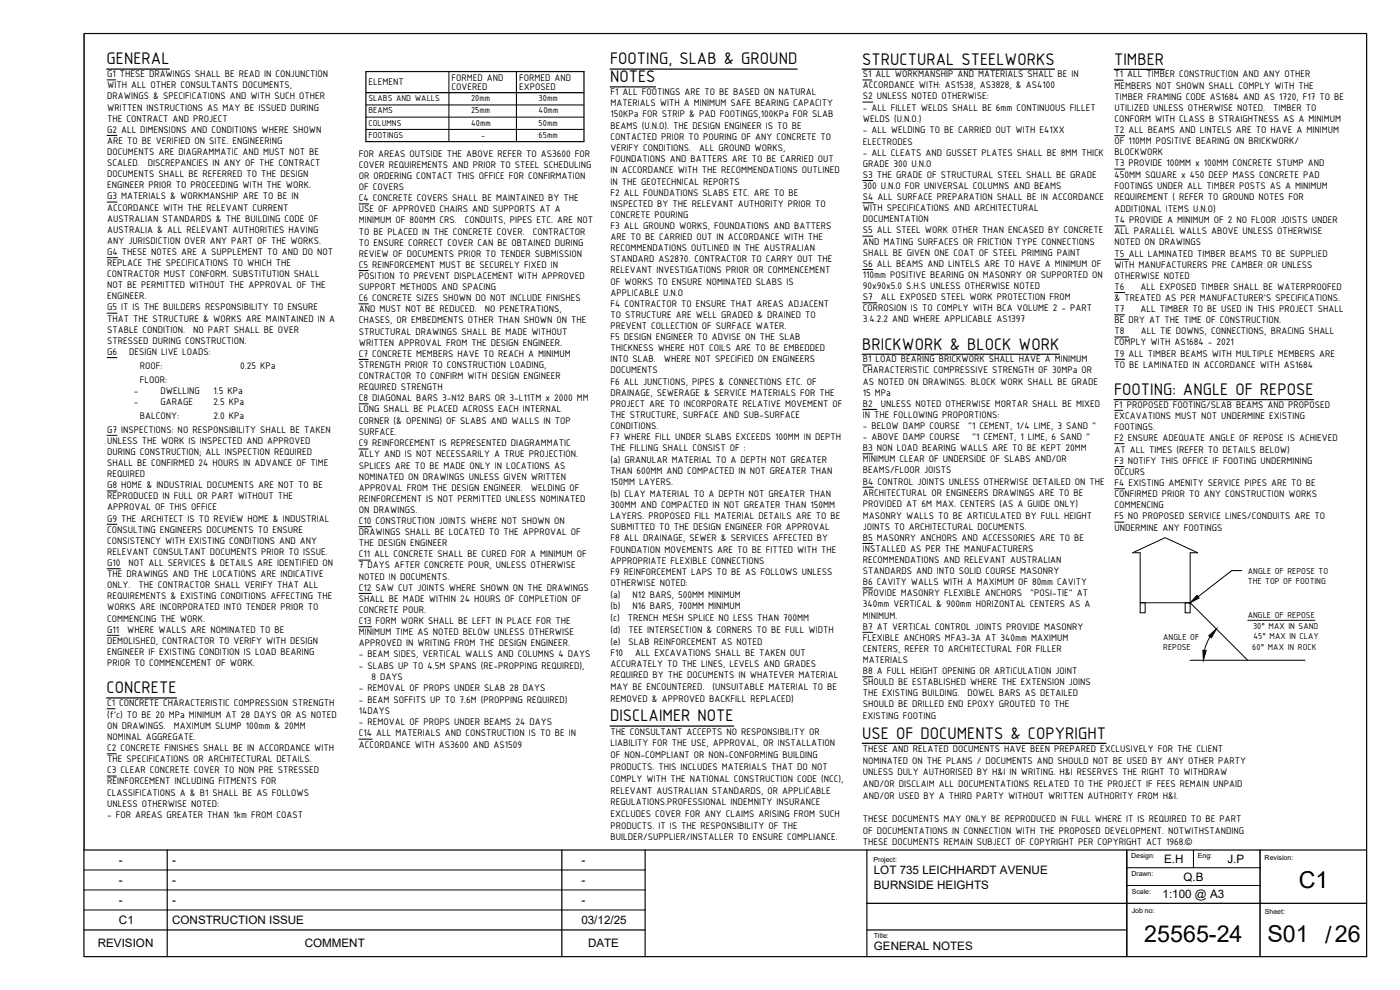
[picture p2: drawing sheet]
<svg xmlns="http://www.w3.org/2000/svg" width="420mm" height="297mm" viewBox="0 0 420 297" stroke-linecap="round" stroke-linejoin="round" font-family="sans-serif">
<defs><g id="words">
<g font-size="7">
<text x="389.8" y="266.4">C1</text>
<text x="343.4" y="282.8">25565-24</text>
<text x="380.4" y="282.8">S01 /26</text>
</g>
<g font-size="5.4">
<text x="32" y="19.3">GENERAL</text>
<text x="183.1" y="19.3">FOOTING, SLAB &amp; GROUND</text>
<text x="258.8" y="19.4">STRUCTURAL STEELWORKS</text>
<text x="334.4" y="19.4">TIMBER</text>
<text x="183.1" y="24.7">NOTES</text>
<text x="258.8" y="104.9">BRICKWORK &amp; BLOCK WORK</text>
<text x="334.4" y="118.5">FOOTING: ANGLE OF REPOSE</text>
<text x="32" y="208">CONCRETE</text>
<text x="183.1" y="216.5">DISCLAIMER NOTE</text>
<text x="258.8" y="221.6">USE OF DOCUMENTS &amp; COPYRIGHT</text>
</g>
<g font-size="3.5">
<text x="35.7" y="259.3">-</text>
<text x="51.7" y="259.3">-</text>
<text x="174.5" y="259.3">-</text>
<text x="262.3" y="262.3">LOT 735 LEICHHARDT AVENUE</text>
<text x="349.3" y="258.9">E.H</text>
<text x="368.3" y="258.9">J.P</text>
<text x="35.7" y="265.3">-</text>
<text x="51.7" y="265.3">-</text>
<text x="174.5" y="265.3">-</text>
<text x="262.3" y="266.6">BURNSIDE HEIGHTS</text>
<text x="348.9" y="269.5">1:100 @ A3</text>
<text x="355.2" y="264.2">Q.B</text>
<text x="35.7" y="271.3">-</text>
<text x="51.7" y="271.3">-</text>
<text x="174.5" y="271.3">-</text>
<text x="35.7" y="277.3">C1</text>
<text x="51.7" y="277.3">CONSTRUCTION ISSUE</text>
<text x="174.5" y="277.3">03/12/25</text>
<text x="29.4" y="284.3">REVISION</text>
<text x="91.4" y="284.3">COMMENT</text>
<text x="176.5" y="284.3">DATE</text>
<text x="262.3" y="285">GENERAL NOTES</text>
</g>
<g font-size="3.1">
<text x="32.1" y="23.2">G1 THESE DRAWINGS SHALL BE READ IN CONJUNCTION</text>
<text x="258.9" y="23.2">S1 ALL WORKMANSHIP AND MATERIALS SHALL BE IN</text>
<text x="334.5" y="23.2">T1 ALL TIMBER CONSTRUCTION AND ANY OTHER</text>
<text x="32.1" y="26.5">WITH ALL OTHER CONSULTANTS DOCUMENTS,</text>
<text x="32.1" y="29.8">DRAWINGS &amp; SPECIFICATIONS AND WITH SUCH OTHER</text>
<text x="110.6" y="25.5">ELEMENT</text>
<text x="135.5" y="26.9">COVERED</text>
<text x="135.5" y="24.2">FORMED AND</text>
<text x="155.8" y="26.9">EXPOSED</text>
<text x="155.8" y="24.2">FORMED AND</text>
<text x="183.2" y="28.5">F1 ALL FOOTINGS ARE TO BE BASED ON NATURAL</text>
<text x="258.9" y="26.5">ACCORDANCE WITH: AS1538, AS3828, &amp; AS4100</text>
<text x="258.9" y="29.9">S2 UNLESS NOTED OTHERWISE:</text>
<text x="334.5" y="26.6">MEMBERS NOT SHOWN SHALL COMPLY WITH THE</text>
<text x="334.5" y="29.9">TIMBER FRAMING CODE AS1684 AND AS 1720, F17 TO BE</text>
<text x="32.1" y="33.2">WRITTEN INSTRUCTIONS AS MAY BE ISSUED DURING</text>
<text x="183.2" y="31.8">MATERIALS WITH A MINIMUM SAFE BEARING CAPACITY</text>
<text x="183.2" y="35.2">150KPa FOR STRIP &amp; PAD FOOTINGS,100KPa FOR SLAB</text>
<text x="258.9" y="33.2">- ALL FILLET WELDS SHALL BE 6mm CONTINUOUS FILLET</text>
<text x="334.5" y="33.3">UTILIZED UNLESS OTHERWISE NOTED.</text>
<text x="382.1" y="33.3">TIMBER TO</text>
<text x="32.1" y="36.5">THE CONTRACT AND PROJECT</text>
<text x="32.1" y="39.8">G2 ALL DIMENSIONS AND CONDITIONS WHERE SHOWN</text>
<text x="183.2" y="38.7">BEAMS (U.N.O). THE DESIGN ENGINEER IS TO BE</text>
<text x="258.9" y="36.7">WELDS (U.N.O.)</text>
<text x="258.9" y="40.1">- ALL WELDING TO BE CARRIED OUT WITH E41XX</text>
<text x="334.5" y="36.6">CONFORM WITH CLASS B STRAIGHTNESS AS A MINIMUM</text>
<text x="334.5" y="39.9">T2 ALL BEAMS AND LINTELS ARE TO HAVE A MINIMUM</text>
<text x="32.1" y="43.2">ARE TO BE VERIFIED ON SITE. ENGINEERING</text>
<text x="32.1" y="46.5">DOCUMENTS ARE DIAGRAMMATIC AND MUST NOT BE</text>
<text x="107.7" y="47">FOR AREAS OUTSIDE THE ABOVE REFER TO AS3600 FOR</text>
<text x="183.2" y="42">CONTACTED PRIOR TO POURING OF ANY CONCRETE TO</text>
<text x="183.2" y="45.4">VERIFY CONDITIONS.</text>
<text x="209.8" y="45.4">ALL GROUND WORKS,</text>
<text x="258.9" y="43.4">ELECTRODES</text>
<text x="258.9" y="46.7">- ALL CLEATS AND GUSSET PLATES SHALL BE 8MM THICK</text>
<text x="334.5" y="43.3">OF 110MM POSITIVE BEARING ON BRICKWORK/</text>
<text x="334.5" y="46.6">BLOCKWORK</text>
<text x="32.1" y="49.8">SCALED.</text>
<text x="32.1" y="53.2">DOCUMENTS SHALL BE REFERRED TO THE DESIGN</text>
<text x="44.3" y="49.8">DISCREPANCIES IN ANY OF THE CONTRACT</text>
<text x="107.7" y="50.4">COVER REQUIREMENTS AND PRIOR TO STEEL SCHEDULING</text>
<text x="107.7" y="53.7">OR ORDERING CONTACT THIS OFFICE FOR CONFIRMATION</text>
<text x="183.2" y="48.7">FOUNDATIONS AND BATTERS ARE TO BE CARRIED OUT</text>
<text x="183.2" y="52">IN ACCORDANCE WITH THE RECOMMENDATIONS OUTLINED</text>
<text x="258.9" y="50">GRADE 300 U.N.O</text>
<text x="258.9" y="53.4">S3 THE GRADE OF STRUCTURAL STEEL SHALL BE GRADE</text>
<text x="334.5" y="49.9">T3 PROVIDE 100MM x 100MM CONCRETE STUMP AND</text>
<text x="334.5" y="53.3">450MM SQUARE x 450 DEEP MASS CONCRETE PAD</text>
<text x="32.1" y="56.5">ENGINEER PRIOR TO PROCEEDING WITH THE WORK.</text>
<text x="32.1" y="59.8">G3 MATERIALS &amp; WORKMANSHIP ARE TO BE IN</text>
<text x="107.7" y="57">OF COVERS</text>
<text x="183.2" y="55.4">IN THE GEOTECHNICAL REPORTS</text>
<text x="183.2" y="58.7">F2 ALL FOUNDATIONS SLABS ETC. ARE TO BE</text>
<text x="258.9" y="56.7">300 U.N.O FOR UNIVERSAL COLUMNS AND BEAMS</text>
<text x="334.5" y="56.6">FOOTINGS UNDER ALL TIMBER POSTS AS A MINIMUM</text>
<text x="32.1" y="63.2">ACCORDANCE WITH THE RELEVANT CURRENT</text>
<text x="107.7" y="60.4">C4 CONCRETE COVERS SHALL BE MAINTAINED BY THE</text>
<text x="107.7" y="63.7">USE OF APPROVED CHAIRS AND SUPPORTS AT A</text>
<text x="183.2" y="62">INSPECTED BY THE RELEVANT AUTHORITY PRIOR TO</text>
<text x="183.2" y="65.4">CONCRETE POURING</text>
<text x="258.9" y="60">S4 ALL SURFACE PREPARATION SHALL BE IN ACCORDANCE</text>
<text x="258.9" y="63.4">WITH SPECIFICATIONS AND ARCHITECTURAL</text>
<text x="334.5" y="60.1">REQUIREMENT ( REFER TO GROUND NOTES FOR</text>
<text x="334.5" y="63.7">ADDITIONAL ITEMS U.N.O)</text>
<text x="32.1" y="66.5">AUSTRALIAN STANDARDS &amp; THE BUILDING CODE OF</text>
<text x="32.1" y="69.8">AUSTRALIA &amp; ALL RELEVANT AUTHORITIES HAVING</text>
<text x="107.7" y="67">MINIMUM OF 800MM CRS.</text>
<text x="107.7" y="70.4">TO BE PLACED IN THE CONCRETE COVER.</text>
<text x="139.5" y="67">CONDUITS, PIPES ETC. ARE NOT</text>
<text x="159.9" y="70.4">CONTRACTOR</text>
<text x="183.2" y="68.7">F3 ALL GROUND WORKS, FOUNDATIONS AND BATTERS</text>
<text x="258.9" y="66.7">DOCUMENTATION</text>
<text x="258.9" y="70">S5 ALL STEEL WORK OTHER THAN ENCASED BY CONCRETE</text>
<text x="334.5" y="67">T4 PROVIDE A MINIMUM OF 2 NO FLOOR JOISTS UNDER</text>
<text x="334.5" y="70.3">ALL PARALLEL WALLS ABOVE UNLESS OTHERWISE</text>
<text x="32.1" y="73.2">ANY JURISDICTION OVER ANY PART OF THE WORKS.</text>
<text x="32.1" y="76.5">G4 THESE NOTES ARE A SUPPLEMENT TO AND DO NOT</text>
<text x="107.7" y="73.7">TO ENSURE CORRECT COVER CAN BE OBTAINED DURING</text>
<text x="107.7" y="77">REVIEW OF DOCUMENTS PRIOR TO TENDER SUBMISSION</text>
<text x="183.2" y="72">ARE TO BE CARRIED OUT IN ACCORDANCE WITH THE</text>
<text x="183.2" y="75.4">RECOMMENDATIONS OUTLINED IN THE AUSTRALIAN</text>
<text x="258.9" y="73.4">AND MATING SURFACES OR FRICTION TYPE CONNECTIONS</text>
<text x="258.9" y="76.7">SHALL BE GIVEN ONE COAT OF STEEL PRIMING PAINT</text>
<text x="334.5" y="73.6">NOTED ON DRAWINGS</text>
<text x="334.5" y="77">T5 ALL LAMINATED TIMBER BEAMS TO BE SUPPLIED</text>
<text x="32.1" y="79.8">REPLACE THE SPECIFICATIONS TO WHICH THE</text>
<text x="32.1" y="83.2">CONTRACTOR MUST CONFORM. SUBSTITUTION SHALL</text>
<text x="107.7" y="80.4">C5 REINFORCEMENT MUST BE SECURELY FIXED IN</text>
<text x="107.7" y="83.7">POSITION TO PREVENT DISPLACEMENT WITH APPROVED</text>
<text x="183.2" y="78.7">STANDARD AS2870. CONTRACTOR TO CARRY OUT THE</text>
<text x="183.2" y="82">RELEVANT INVESTIGATIONS PRIOR OR COMMENCEMENT</text>
<text x="258.9" y="80">S6 ALL BEAMS AND LINTELS ARE TO HAVE A MINIMUM OF</text>
<text x="258.9" y="83.4">110mm POSITIVE BEARING ON MASONRY OR SUPPORTED ON</text>
<text x="334.5" y="80.3">WITH MANUFACTURERS PRE CAMBER OR UNLESS</text>
<text x="334.5" y="83.7">OTHERWISE NOTED</text>
<text x="32.1" y="86.5">NOT BE PERMITTED WITHOUT THE APPROVAL OF THE</text>
<text x="32.1" y="89.8">ENGINEER.</text>
<text x="107.7" y="87">SUPPORT METHODS AND SPACING</text>
<text x="183.2" y="85.4">OF WORKS TO ENSURE NOMINATED SLABS IS</text>
<text x="183.2" y="88.7">APPLICABLE U.N.O</text>
<text x="258.9" y="86.7">90x90x5.0 S.H.S UNLESS OTHERWISE NOTED</text>
<text x="334.5" y="87">T6</text>
<text x="342.3" y="87">ALL EXPOSED TIMBER SHALL BE WATERPROOFED</text>
<text x="32.1" y="93.2">G5 IT IS THE BUILDERS RESPONSIBILITY TO ENSURE</text>
<text x="107.7" y="90.4">C6 CONCRETE SIZES SHOWN DO NOT INCLUDE FINISHES</text>
<text x="107.7" y="93.7">AND MUST NOT BE REDUCED.</text>
<text x="145.5" y="93.7">NO PENETRATIONS,</text>
<text x="183.2" y="92">F4 CONTRACTOR TO ENSURE THAT AREAS ADJACENT</text>
<text x="183.2" y="95.4">TO STRUCTURE ARE WELL GRADED &amp; DRAINED TO</text>
<text x="258.9" y="90.1">S7</text>
<text x="258.9" y="93.4">CORROSION IS TO COMPLY WITH BCA VOLUME 2 - PART</text>
<text x="264.3" y="90.1">ALL EXPOSED STEEL WORK PROTECTION FROM</text>
<text x="334.5" y="90.3">&amp; TREATED AS PER MANUFACTURER'S SPECIFICATIONS.</text>
<text x="334.5" y="93.6">T7</text>
<text x="342.3" y="93.6">ALL TIMBER TO BE USED IN THIS PROJECT SHALL</text>
<text x="32.1" y="96.5">THAT THE STRUCTURE &amp; WORKS ARE MAINTAINED IN A</text>
<text x="32.1" y="99.8">STABLE CONDITION.</text>
<text x="57.9" y="99.8">NO PART SHALL BE OVER</text>
<text x="107.7" y="97">CHASES, OR EMBEDMENTS OTHER THAN SHOWN ON THE</text>
<text x="107.7" y="100.4">STRUCTURAL DRAWINGS SHALL BE MADE WITHOUT</text>
<text x="183.2" y="98.7">PREVENT COLLECTION OF SURFACE WATER.</text>
<text x="258.9" y="96.7">3.4.2.2 AND WHERE APPLICABLE AS1397</text>
<text x="334.5" y="97">BE DRY AT THE TIME OF CONSTRUCTION.</text>
<text x="334.5" y="100.3">T8</text>
<text x="342.3" y="100.3">ALL TIE DOWNS, CONNECTIONS, BRACING SHALL</text>
<text x="32.1" y="103.2">STRESSED DURING CONSTRUCTION.</text>
<text x="32.1" y="106.5">G6</text>
<text x="38.7" y="106.5">DESIGN LIVE LOADS:</text>
<text x="107.7" y="103.7">WRITTEN APPROVAL FROM THE DESIGN ENGINEER.</text>
<text x="107.7" y="107">C7 CONCRETE MEMBERS HAVE TO REACH A MINIMUM</text>
<text x="183.2" y="102.1">F5 DESIGN ENGINEER TO ADVISE ON THE SLAB</text>
<text x="183.2" y="105.4">THICKNESS WHERE HOT COILS ARE TO BE EMBEDDED</text>
<text x="334.5" y="103.7">COMPLY WITH AS1684 - 2021</text>
<text x="334.5" y="107">T9 ALL TIMBER BEAMS WITH MULTIPLE MEMBERS ARE</text>
<text x="41.9" y="110.7">ROOF:</text>
<text x="72.1" y="110.7">0.25 KPa</text>
<text x="107.7" y="110.4">STRENGTH PRIOR TO CONSTRUCTION LOADING,</text>
<text x="107.7" y="113.7">CONTRACTOR TO CONFIRM WITH DESIGN ENGINEER</text>
<text x="183.2" y="108.7">INTO SLAB.</text>
<text x="183.2" y="112">DOCUMENTS</text>
<text x="199.2" y="108.7">WHERE NOT SPECIFIED ON ENGINEERS</text>
<text x="258.9" y="108.7">B1 LOAD BEARING BRICKWORK SHALL HAVE A MINIMUM</text>
<text x="258.9" y="112">CHARACTERISTIC COMPRESSIVE STRENGTH OF 30MPa OR</text>
<text x="334.5" y="110.3">TO BE LAMINATED IN ACCORDANCE WITH AS1684</text>
<text x="40.1" y="118.2">-</text>
<text x="41.9" y="114.8">FLOOR:</text>
<text x="48.1" y="118.2">DWELLING</text>
<text x="64.1" y="118.2">1.5 KPa</text>
<text x="107.7" y="117">REQUIRED STRENGTH</text>
<text x="183.2" y="115.4">F6 ALL JUNCTIONS, PIPES &amp; CONNECTIONS ETC. OF</text>
<text x="183.2" y="118.7">DRAINAGE, SEWERAGE &amp; SERVICE MATERIALS FOR THE</text>
<text x="258.9" y="115.4">AS NOTED ON DRAWINGS. BLOCK WORK SHALL BE GRADE</text>
<text x="258.9" y="118.7">15 MPa</text>
<text x="40.1" y="121.5">-</text>
<text x="41.9" y="125.7">BALCONY:</text>
<text x="48.1" y="121.5">GARAGE</text>
<text x="64.1" y="121.5">2.5 KPa</text>
<text x="64.1" y="125.7">2.0 KPa</text>
<text x="107.7" y="120.4">C8 DIAGONAL BARS 3-N12 BARS OR 3-L11TM x 2000 MM</text>
<text x="107.7" y="123.7">LONG SHALL BE PLACED ACROSS EACH INTERNAL</text>
<text x="183.2" y="122">PROJECT ARE TO INCORPORATE RELATIVE MOVEMENT OF</text>
<text x="183.2" y="125.4">THE STRUCTURE, SURFACE AND SUB-SURFACE</text>
<text x="258.9" y="122.1">B2</text>
<text x="258.9" y="125.4">IN THE FOLLOWING PROPORTIONS:</text>
<text x="264.3" y="122.1">UNLESS NOTED OTHERWISE MORTAR SHALL BE MIXED</text>
<text x="334.5" y="122.3">F1 PROPOSED FOOTING/SLAB BEAMS AND PROPOSED</text>
<text x="334.5" y="125.7">EXCAVATIONS MUST NOT UNDERMINE EXISTING</text>
<text x="32.1" y="129.8">G7 INSPECTIONS: NO RESPONSIBILITY SHALL BE TAKEN</text>
<text x="107.7" y="127.2">CORNER (&amp; OPENING) OF SLABS AND WALLS IN TOP</text>
<text x="107.7" y="130.6">SURFACE.</text>
<text x="183.2" y="128.7">CONDITIONS.</text>
<text x="258.9" y="128.7">- BELOW DAMP COURSE</text>
<text x="290.5" y="128.7">&quot;1 CEMENT, 1/4 LIME, 3 SAND &quot;</text>
<text x="334.5" y="129">FOOTINGS.</text>
<text x="32.1" y="133.2">UNLESS THE WORK IS INSPECTED AND APPROVED</text>
<text x="32.1" y="136.5">DURING CONSTRUCTION; ALL INSPECTION REQUIRED</text>
<text x="107.7" y="133.9">C9 REINFORCEMENT IS REPRESENTED DIAGRAMMATIC</text>
<text x="107.7" y="137.2">ALLY AND IS NOT NECESSARILY A TRUE PROJECTION.</text>
<text x="183.2" y="132">F7 WHERE FILL UNDER SLABS EXCEEDS 100MM IN DEPTH</text>
<text x="183.2" y="135.4">THE FILLING SHALL CONSIST OF :</text>
<text x="258.9" y="132">- ABOVE DAMP COURSE</text>
<text x="258.9" y="135.4">B3 NON LOAD BEARING WALLS ARE TO BE KEPT 20MM</text>
<text x="291.7" y="132">&quot;1 CEMENT, 1 LIME, 6 SAND &quot;</text>
<text x="334.5" y="132.3">F2 ENSURE ADEQUATE ANGLE OF REPOSE IS ACHIEVED</text>
<text x="334.5" y="135.9">AT ALL TIMES (REFER TO DETAILS BELOW)</text>
<text x="32.1" y="139.8">SHALL BE CONFIRMED 24 HOURS IN ADVANCE OF TIME</text>
<text x="32.1" y="143.2">REQUIRED</text>
<text x="107.7" y="140.6">SPLICES ARE TO BE MADE ONLY IN LOCATIONS AS</text>
<text x="107.7" y="143.9">NOMINATED ON DRAWINGS UNLESS GIVEN WRITTEN</text>
<text x="183.2" y="138.9">(a) GRANULAR MATERIAL TO A DEPTH NOT GREATER</text>
<text x="183.2" y="142.2">THAN 600MM AND COMPACTED IN NOT GREATER THAN</text>
<text x="258.9" y="138.7">MINIMUM CLEAR OF UNDERSIDE OF SLABS AND/OR</text>
<text x="258.9" y="142.1">BEAMS/FLOOR JOISTS</text>
<text x="334.5" y="139.2">F3 NOTIFY THIS OFFICE IF FOOTING UNDERMINING</text>
<text x="334.5" y="142.5">OCCURS</text>
<text x="32.1" y="146.5">G8 HOME &amp; INDUSTRIAL DOCUMENTS ARE NOT TO BE</text>
<text x="32.1" y="149.8">REPRODUCED IN FULL OR PART WITHOUT THE</text>
<text x="107.7" y="147.2">APPROVAL FROM THE DESIGN ENGINEER.</text>
<text x="159.3" y="147.2">WELDING OF</text>
<text x="183.2" y="145.6">150MM LAYERS.</text>
<text x="183.2" y="149.1">(b) CLAY MATERIAL TO A DEPTH NOT GREATER THAN</text>
<text x="258.9" y="145.4">B4 CONTROL JOINTS UNLESS OTHERWISE DETAILED ON THE</text>
<text x="258.9" y="148.7">ARCHITECTURAL OR ENGINEERS DRAWINGS ARE TO BE</text>
<text x="334.5" y="145.8">F4 EXISTING AMENITY SERVICE PIPES ARE TO BE</text>
<text x="334.5" y="149.2">CONFIRMED PRIOR TO ANY CONSTRUCTION WORKS</text>
<text x="32.1" y="153.2">APPROVAL OF THIS OFFICE</text>
<text x="107.7" y="150.6">REINFORCEMENT IS NOT PERMITTED UNLESS NOMINATED</text>
<text x="107.7" y="153.9">ON DRAWINGS.</text>
<text x="183.2" y="152.4">300MM AND COMPACTED IN NOT GREATER THAN 150MM</text>
<text x="183.2" y="155.8">LAYERS. PROPOSED FILL MATERIAL DETAILS ARE TO BE</text>
<text x="258.9" y="152.2">PROVIDED AT 6M MAX. CENTERS (AS A GUIDE ONLY)</text>
<text x="258.9" y="155.6">MASONRY WALLS TO BE ARTICULATED BY FULL HEIGHT</text>
<text x="334.5" y="152.5">COMMENCING</text>
<text x="334.5" y="155.9">F5 NO PROPOSED SERVICE LINES/CONDUITS ARE TO</text>
<text x="32.1" y="156.5">G9 THE ARCHITECT IS TO REVIEW HOME &amp; INDUSTRIAL</text>
<text x="32.1" y="159.8">CONSULTING ENGINEERS DOCUMENTS TO ENSURE</text>
<text x="107.7" y="157.2">C10 CONSTRUCTION JOINTS WHERE NOT SHOWN ON</text>
<text x="107.7" y="160.6">DRAWINGS SHALL BE LOCATED TO THE APPROVAL OF</text>
<text x="183.2" y="159.1">SUBMITTED TO THE DESIGN ENGINEER FOR APPROVAL</text>
<text x="258.9" y="158.9">JOINTS TO ARCHITECTURAL DOCUMENTS.</text>
<text x="334.5" y="159.2">UNDERMINE ANY FOOTINGS</text>
<text x="32.1" y="163.2">CONSISTENCY WITH EXISTING CONDITIONS AND ANY</text>
<text x="32.1" y="166.5">RELEVANT CONSULTANT DOCUMENTS PRIOR TO ISSUE.</text>
<text x="107.7" y="163.9">THE DESIGN ENGINEER</text>
<text x="107.7" y="167.2">C11 ALL CONCRETE SHALL BE CURED FOR A MINIMUM OF</text>
<text x="183.2" y="162.4">F8 ALL DRAINAGE, SEWER &amp; SERVICES AFFECTED BY</text>
<text x="183.2" y="165.8">FOUNDATION MOVEMENTS ARE TO BE FITTED WITH THE</text>
<text x="258.9" y="162.2">B5 MASONRY ANCHORS AND ACCESSORIES ARE TO BE</text>
<text x="258.9" y="165.6">INSTALLED AS PER THE MANUFACTURERS</text>
<text x="32.1" y="169.8">G10</text>
<text x="32.1" y="173.2">THE DRAWINGS AND THE LOCATIONS ARE INDICATIVE</text>
<text x="38.5" y="169.8">NOT ALL SERVICES &amp; DETAILS ARE IDENTIFIED ON</text>
<text x="107.7" y="170.6">7 DAYS AFTER CONCRETE POUR, UNLESS OTHERWISE</text>
<text x="107.7" y="173.9">NOTED IN DOCUMENTS.</text>
<text x="183.2" y="169.1">APPROPRIATE FLEXIBLE CONNECTIONS</text>
<text x="183.2" y="172.5">F9 REINFORCEMENT LAPS TO BE AS FOLLOWS UNLESS</text>
<text x="258.9" y="168.9">RECOMMENDATIONS AND RELEVANT AUSTRALIAN</text>
<text x="258.9" y="172.2">STANDARDS AND INTO SOLID COURSE MASONRY</text>
<text x="32.1" y="176.5">ONLY.</text>
<text x="32.1" y="179.8">REQUIREMENTS &amp; EXISTING CONDITIONS AFFECTING THE</text>
<text x="41.5" y="176.5">THE CONTRACTOR SHALL VERIFY THAT ALL</text>
<text x="107.7" y="177.2">C12 SAW CUT JOINTS WHERE SHOWN ON THE DRAWINGS</text>
<text x="183.2" y="175.8">OTHERWISE NOTED:</text>
<text x="183.2" y="179.3">(a)</text>
<text x="189.8" y="179.3">N12 BARS, 500MM MINIMUM</text>
<text x="258.9" y="175.6">B6 CAVITY WALLS WITH A MAXIMUM OF 80mm CAVITY</text>
<text x="258.9" y="178.9">PROVIDE MASONRY FLEXIBLE ANCHORS</text>
<text x="309.1" y="178.9">&quot;POSI-TIE&quot; AT</text>
<text x="32.1" y="183.2">WORKS ARE INCORPORATED INTO TENDER PRIOR TO</text>
<text x="107.7" y="180.6">SHALL BE MADE WITHIN 24 HOURS OF COMPLETION OF</text>
<text x="107.7" y="183.9">CONCRETE POUR.</text>
<text x="183.2" y="182.8">(b)</text>
<text x="189.8" y="182.8">N16 BARS, 700MM MINIMUM</text>
<text x="258.9" y="182.3">340mm VERTICAL &amp; 900mm HORIZONTAL CENTERS AS A</text>
<text x="258.9" y="185.6">MINIMUM.</text>
<text x="32.1" y="186.5">COMMENCING THE WORK.</text>
<text x="32.1" y="189.8">G11</text>
<text x="38.1" y="189.8">WHERE WALLS ARE NOMINATED TO BE</text>
<text x="107.7" y="187.2">C13 FORM WORK SHALL BE LEFT IN PLACE FOR THE</text>
<text x="107.7" y="190.6">MINIMUM TIME AS NOTED BELOW UNLESS OTHERWISE</text>
<text x="183.2" y="186.4">(c)</text>
<text x="183.2" y="189.9">(d)</text>
<text x="188.4" y="186.4">TRENCH MESH SPLICE NO LESS THAN 700MM</text>
<text x="188.6" y="189.9">TEE INTERSECTION &amp; CORNERS TO BE FULL WIDTH</text>
<text x="258.9" y="188.9">B7 AT VERTICAL CONTROL JOINTS PROVIDE MASONRY</text>
<text x="32.1" y="193.2">DEMOLISHED, CONTRACTOR TO VERIFY WITH DESIGN</text>
<text x="32.1" y="196.5">ENGINEER IF EXISTING CONDITION IS LOAD BEARING</text>
<text x="107.7" y="193.9">APPROVED IN WRITING FROM THE DESIGN ENGINEER.</text>
<text x="107.7" y="197.2">- BEAM SIDES, VERTICAL WALLS AND COLUMNS 4 DAYS</text>
<text x="183.2" y="193.4">(e)</text>
<text x="183.2" y="196.8">F10</text>
<text x="188.6" y="193.4">SLAB REINFORCEMENT AS NOTED</text>
<text x="190.6" y="196.8">ALL EXCAVATIONS SHALL BE TAKEN OUT</text>
<text x="258.9" y="192.2">FLEXIBLE ANCHORS MFA3-3A AT 340mm MAXIMUM</text>
<text x="258.9" y="195.6">CENTERS, REFER TO ARCHITECTURAL FOR FILLER</text>
<text x="32.1" y="199.8">PRIOR TO COMMENCEMENT OF WORK.</text>
<text x="107.7" y="200.8">- SLABS UP TO 4.5M SPANS (RE-PROPPING REQUIRED),</text>
<text x="183.2" y="200.1">ACCURATELY TO THE LINES, LEVELS AND GRADES</text>
<text x="183.2" y="203.4">REQUIRED BY THE DOCUMENTS IN WHATEVER MATERIAL</text>
<text x="258.9" y="198.9">MATERIALS</text>
<text x="258.9" y="202.3">B8 A FULL HEIGHT OPENING OR ARTICULATION JOINT</text>
<text x="107.7" y="207.4">- REMOVAL OF PROPS UNDER SLAB 28 DAYS</text>
<text x="111.5" y="204.1">8 DAYS</text>
<text x="183.2" y="207">MAY BE ENCOUNTERED.</text>
<text x="213.8" y="207">(UNSUITABLE MATERIAL TO BE</text>
<text x="258.9" y="205.6">SHOULD BE ESTABLISHED WHERE THE EXTENSION JOINS</text>
<text x="258.9" y="208.9">THE EXISTING BUILDING.</text>
<text x="290.3" y="208.9">DOWEL BARS AS DETAILED</text>
<text x="32.1" y="211.8">C1 CONCRETE CHARACTERISTIC COMPRESSION STRENGTH</text>
<text x="32.1" y="215.4">(f'c) TO BE 20 MPa MINIMUM AT 28 DAYS OR AS NOTED</text>
<text x="107.7" y="211">- BEAM SOFFITS UP TO 7.6M (PROPPING REQUIRED)</text>
<text x="107.7" y="214.3">14DAYS</text>
<text x="183.2" y="210.5">REMOVED &amp; APPROVED BACKFILL REPLACED)</text>
<text x="258.9" y="212.2">SHOULD BE DRILLED END EPOXY GROUTED TO THE</text>
<text x="258.9" y="215.6">EXISTING FOOTING</text>
<text x="32.1" y="218.7">ON DRAWINGS.</text>
<text x="52.1" y="218.7">MAXIMUM SLUMP 100mm &amp; 20MM</text>
<text x="107.7" y="217.6">- REMOVAL OF PROPS UNDER BEAMS 24 DAYS</text>
<text x="107.7" y="221">C14 ALL MATERIALS AND CONSTRUCTION IS TO BE IN</text>
<text x="183.2" y="220.5">THE CONSULTANT ACCEPTS NO RESPONSIBILITY OR</text>
<text x="32.1" y="222">NOMINAL AGGREGATE.</text>
<text x="32.1" y="225.4">C2 CONCRETE FINISHES SHALL BE IN ACCORDANCE WITH</text>
<text x="107.7" y="224.3">ACCORDANCE WITH AS3600 AND AS1509</text>
<text x="183.2" y="224">LIABILITY FOR THE USE, APPROVAL, OR INSTALLATION</text>
<text x="183.2" y="227.5">OF NON-COMPLIANT OR NON-CONFORMING BUILDING</text>
<text x="258.9" y="225.6">THESE AND RELATED DOCUMENTS HAVE BEEN PREPARED EXCLUSIVELY FOR THE CLIENT</text>
<text x="32.1" y="228.7">THE SPECIFICATIONS OR ARCHITECTURAL DETAILS.</text>
<text x="32.1" y="232">C3 CLEAR CONCRETE COVER TO NON PRE STRESSED</text>
<text x="183.2" y="231">PRODUCTS. THIS INCLUDES MATERIALS THAT DO NOT</text>
<text x="258.9" y="229.1">NOMINATED ON THE PLANS / DOCUMENTS AND SHOULD NOT BE USED BY ANY OTHER PARTY</text>
<text x="258.9" y="232.6">UNLESS DULY AUTHORISED BY H&amp;I IN WRITING. H&amp;I RESERVES THE RIGHT TO WITHDRAW</text>
<text x="32.1" y="235.4">REINFORCEMENT INCLUDING FITMENTS FOR</text>
<text x="32.1" y="238.7">CLASSIFICATIONS A &amp; B1 SHALL BE AS FOLLOWS</text>
<text x="183.2" y="234.7">COMPLY WITH THE NATIONAL CONSTRUCTION CODE (NCC),</text>
<text x="183.2" y="238.2">RELEVANT AUSTRALIAN STANDARDS, OR APPLICABLE</text>
<text x="258.9" y="236.1">AND/OR DISCLAIM ALL DOCUMENTATIONS RELATED TO THE PROJECT IF FEES REMAIN UNPAID</text>
<text x="258.9" y="239.6">AND/OR USED BY A THIRD PARTY WITHOUT WRITTEN AUTHORITY FROM H&amp;I.</text>
<text x="32.1" y="242">UNLESS OTHERWISE NOTED:</text>
<text x="32.1" y="245.4">- FOR AREAS GREATER THAN 1km FROM COAST</text>
<text x="183.2" y="241.7">REGULATIONS.PROFESSIONAL INDEMNITY INSURANCE</text>
<text x="183.2" y="245.2">EXCLUDES COVER FOR ANY CLAIMS ARISING FROM SUCH</text>
<text x="183.2" y="248.7">PRODUCTS. IT IS THE RESPONSIBILITY OF THE</text>
<text x="258.9" y="246.6">THESE DOCUMENTS MAY ONLY BE REPRODUCED IN FULL WHERE IT IS REQUIRED TO BE PART</text>
<text x="258.9" y="250.1">OF DOCUMENTATIONS IN CONNECTION WITH THE PROPOSED DEVELOPMENT. NOTWITHSTANDING</text>
<text x="183.2" y="252.2">BUILDER/SUPPLIER/INSTALLER TO ENSURE COMPLIANCE.</text>
<text x="258.9" y="253.6">THESE DOCUMENTS REMAIN SUBJECT OF COPYRIGHT PER COPYRIGHT ACT 1968.©</text>
</g>
<g font-size="2.8">
<text x="110.6" y="30.4">SLABS AND WALLS</text>
<text x="110.6" y="34">BEAMS</text>
<text x="141.4" y="30.4">20mm</text>
<text x="141.4" y="34">25mm</text>
<text x="161.6" y="30.4">30mm</text>
<text x="161.6" y="34">40mm</text>
<text x="110.6" y="37.7">COLUMNS</text>
<text x="110.6" y="41.4">FOOTINGS</text>
<text x="141.4" y="37.7">40mm</text>
<text x="144.4" y="41.4">-</text>
<text x="161.6" y="37.7">50mm</text>
<text x="161.6" y="41.4">65mm</text>
<text x="374.5" y="172.1">ANGLE OF REPOSE TO</text>
<text x="374.5" y="175.1">THE TOP OF FOOTING</text>
<text x="374.5" y="185.4">ANGLE OF REPOSE</text>
<text x="349.1" y="191.9">ANGLE OF</text>
<text x="376" y="188.6">30° MAX IN SAND</text>
<text x="376.2" y="191.9">45° MAX IN CLAY</text>
<text x="349.1" y="195.2">REPOSE</text>
<text x="375.8" y="195.1">60° MAX IN ROCK</text>
</g>
<g font-size="2.1">
<text x="339.5" y="257.5">Design:</text>
<text x="359.5" y="257.5">Eng:</text>
<text x="262.1" y="258.6">Project:</text>
<text x="339.5" y="262.8">Drawn:</text>
<text x="379.5" y="258.1">Revision:</text>
<text x="339.6" y="268.1">Scale:</text>
<text x="339.6" y="274.1">Job no:</text>
<text x="379.6" y="274.1">Sheet:</text>
<text x="262.2" y="281.3">Title:</text>
</g>
</g></defs>
<!-- layer: 000 HI Text 2.5 Plan -->
<path d="M32 20.7h18.9M183.1 20.7h56.2M183.1 26.1h13.6M258.8 20.8h57.7M258.8 106.3h59.1M32 209.4h21M183.1 217.9h37.1M258.8 223h73.1" fill="none" stroke="#000" stroke-width=".36"/>
<g fill="none" stroke="#000" stroke-width=".3">
<path d="M32.1 24h2.6M258.9 24h2.6M258.9 30.6h3M32.1 40.6h3M258.9 54.2h3M32.1 60.6h3M32.1 77.3h3.2M107.7 61.2h3M258.9 60.8h3.2M258.9 70.9h3M32.1 94h3M107.7 81.2h2.8"/>
<path d="M107.7 91.2h2.8M258.9 80.8h3M258.9 90.9h4.2M32.1 107.3h3M107.7 107.8h2.8M258.9 109.5h2.6M32.1 130.6h3M107.7 121.2h2.8M107.7 134.7h2.8M258.9 122.8h4.2M258.9 136.2h3M32.1 147.3h3"/>
<path d="M32.1 157.3h3M107.7 158h3.8M258.9 146.2h3.2M32.1 170.6h4M107.7 168h3.4M107.7 178h3.8M258.9 163.1h3M258.9 176.4h3M32.1 190.6h3.6M107.7 188.1h3.8M258.9 189.7h3M32.1 212.6h2.4"/>
<path d="M258.9 203.1h3M32.1 226.2h2.8M32.1 232.8h2.8M107.7 221.8h4"/>
</g>
<!-- layer: 000 HI Text 2.5 Details -->
<path d="M109.8 27.8h65.5M109.8 21.5h65.5v21h-65.5zM334.4 20.8h15M334.4 119.9h59.8" fill="none" stroke="#000" stroke-width=".36"/>
<g fill="none" stroke="#000" stroke-width=".3">
<path d="M109.8 31.5h65.5M109.8 35.1h65.5M109.8 38.8h65.5M134.7 21.5v21M155 21.5v21M334.5 24.1h2.6M334.5 40.7h3M334.5 50.7h3M334.5 67.8h3.2M334.5 77.8h4.2M334.5 87.8h3M334.5 94.5h3"/>
<path d="M334.5 101.1h4.2M334.5 107.8h3M334.5 123.1h2.4M334.5 133.1h2.8M334.5 140h2.8M334.5 146.6h3M334.5 156.7h2.8M339.9 165.8l9.8-4.5 9.7 4.5h-2.2v15.1h-15v-15.1zM372.7 171.2h-3l-10.1 7.8M342.2 180.9h1.5v3h-1.5zM355.7 180.9h1.5v3h-1.5zM357.2 180.9l17.2 17.2"/>
<path d="M357.2 198.1h34.5M363.2 191.1l-1.2 2.2-.5 1.8M374.5 186.1h20.1"/>
</g>
<path d="M359.2 178.6l.7 .8-2.7 1.5zM361 195.1l1 .1-.9 2.9zM362.8 190.8l2.2-2.1-1.4 2.7z" fill="#000" stroke="#000" stroke-width=".3"/>
<!-- layer: 000 HI-7.0 -->
<path d="M25.2 10.1v244.9" fill="none" stroke="#000" stroke-width=".36"/>
<!-- layer: 000 HI Title Block -->
<path d="M25.2 10.1h384.9v276.9h-384.9zM25.2 255h384.9M50.2 255v32M168.6 255v32M193.6 255v32M260.2 255v32M338.2 255v32M378.2 255v32M25.2 279h168.4M260.2 271h149.9M260.2 279h78" fill="none" stroke="#000" stroke-width=".36"/>
<!-- layer: 000 HI Title block minor -->
<path d="M358.2 255v5.4M25.2 261h168.4M25.2 267h168.4M25.2 273h168.4M338.2 260.4h40M338.2 265.7h40" fill="none" stroke="#000" stroke-width=".3"/>
<!-- layer: HI Title Block -->
<path d="M378.2 255v32" fill="none" stroke="#000" stroke-width=".3"/>
<use href="#words"/>
</svg>
